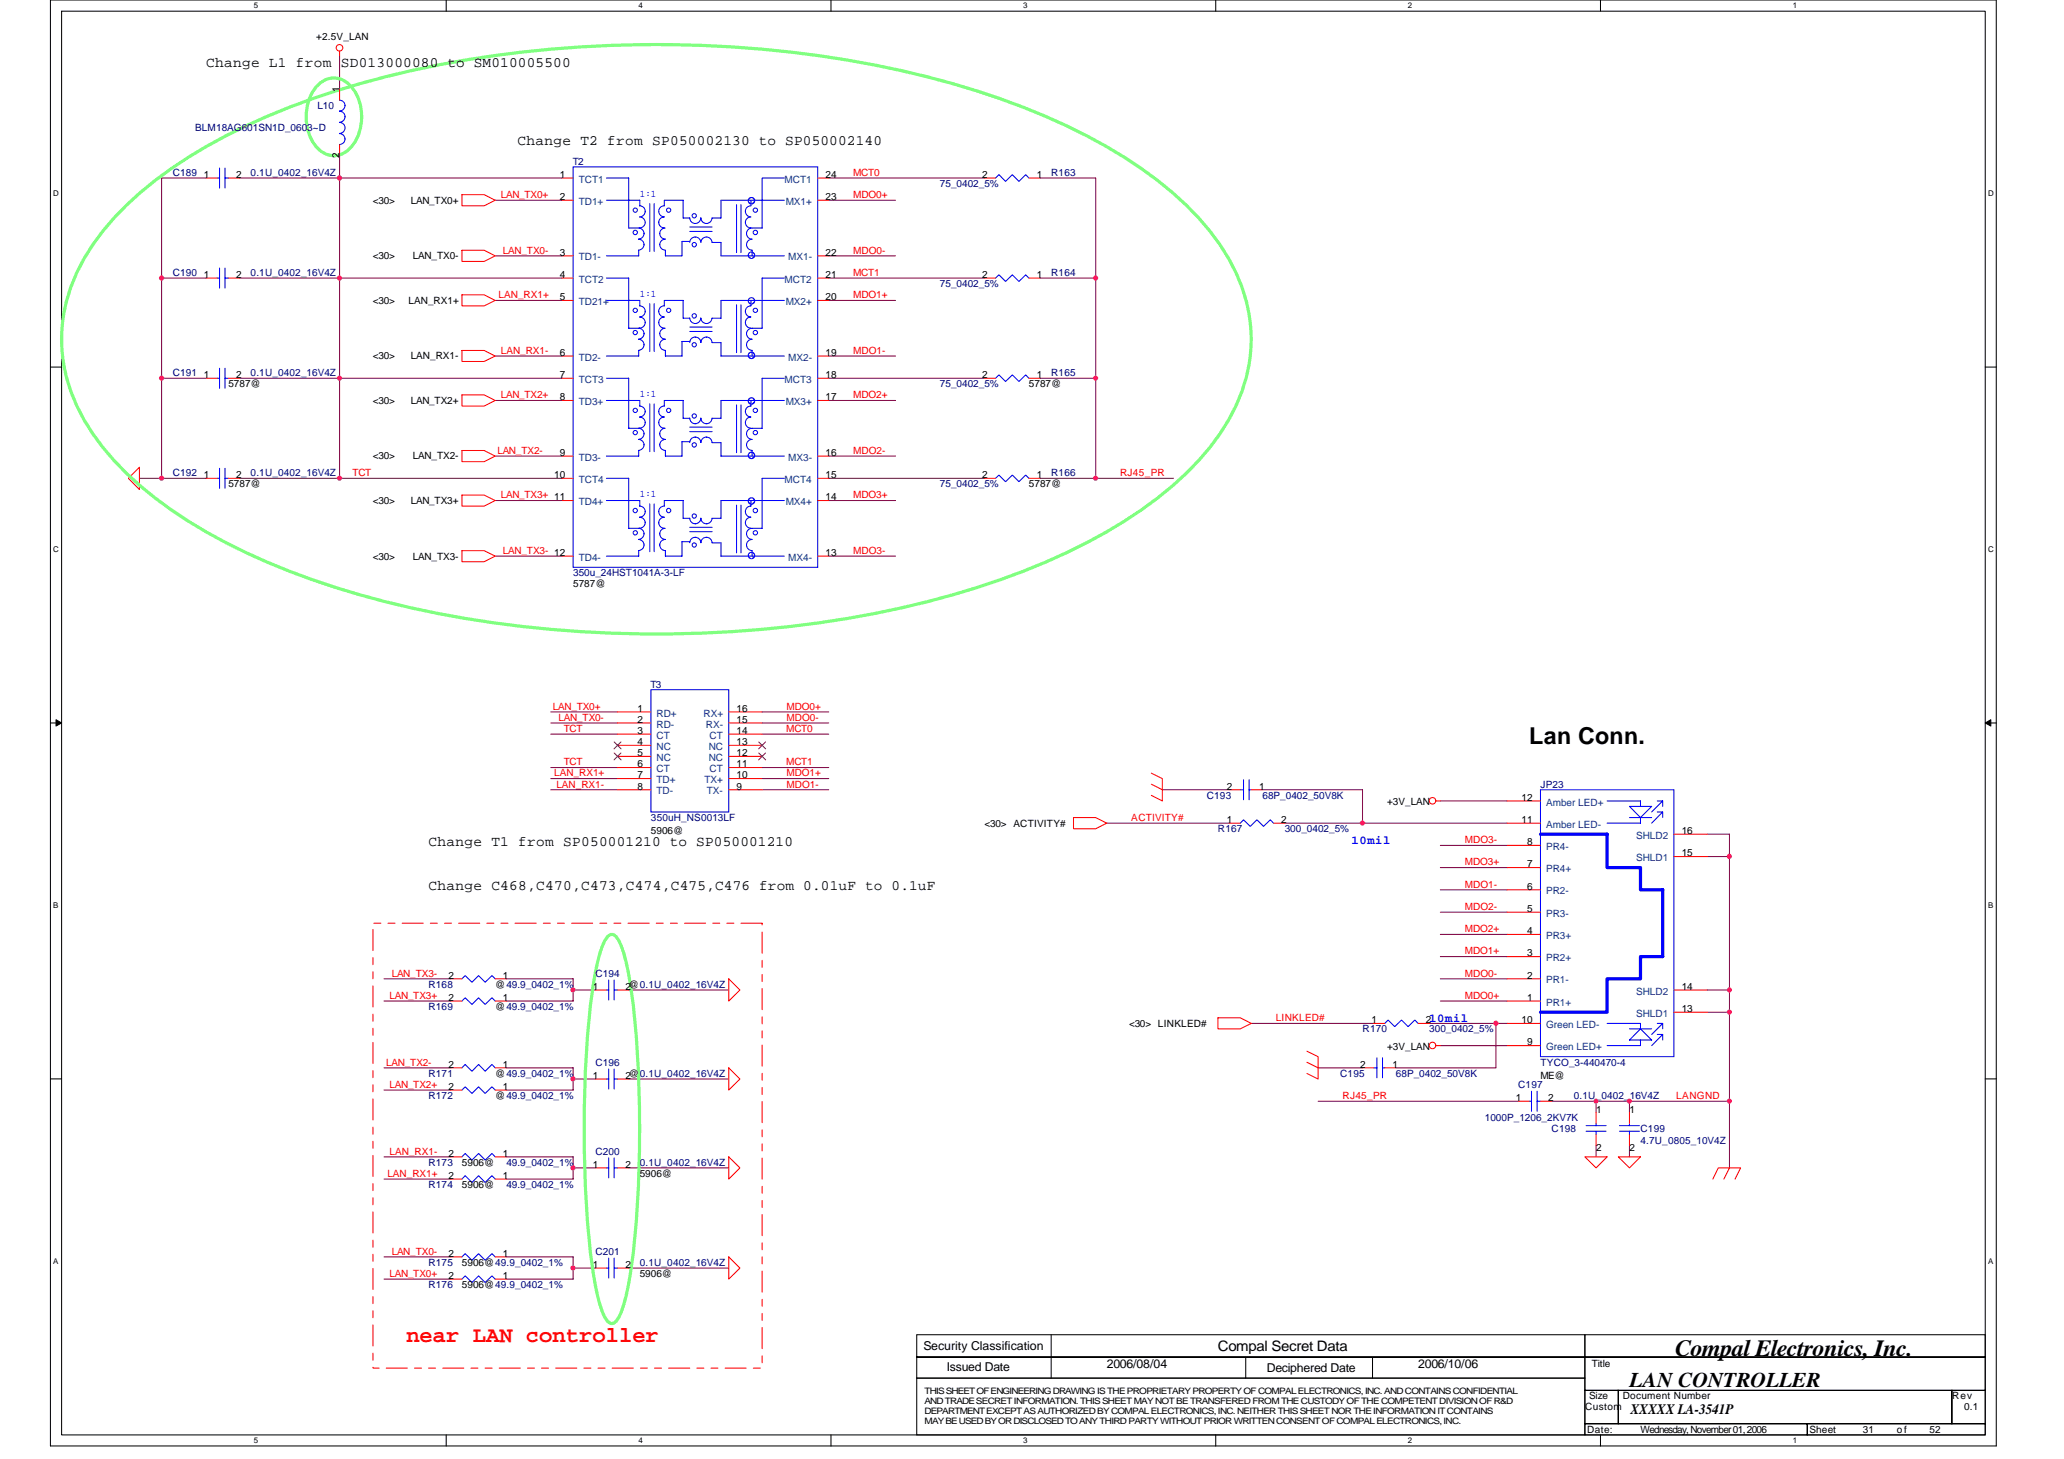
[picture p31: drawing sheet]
<svg xmlns="http://www.w3.org/2000/svg" width="297mm" height="210mm" viewBox="0 0 297 210" stroke-linecap="round" stroke-linejoin="round" font-family="sans-serif">
<defs><g id="words">
<g font-size="3.3">
<text x="220.1" y="107.1">Lan Conn.</text>
<text x="241.1" y="195.1">Compal Electronics, Inc.</text>
</g>
<text font-size="3.2" fill="#f00" x="58.5" y="193.1">near LAN controller</text>
<text font-size="3" x="234.5" y="199.6">LAN CONTROLLER</text>
<g font-size="2.1">
<text x="29.7" y="9.7">Change L1 from SD013000080 to SM010005500</text>
<text x="74.5" y="20.9">Change T2 from SP050002130 to SP050002140</text>
<text x="61.7" y="121.7">Change T1 from SP050001210 to SP050001210</text>
<text x="61.7" y="128.1">Change C468,C470,C473,C474,C475,C476 from 0.01uF to 0.1uF</text>
<text x="175.3" y="194.4">Compal Secret Data</text>
<text x="234.7" y="203.5">XXXXX LA-3541P</text>
</g>
<g font-size="1.8" fill="#00f">
<text x="194.5" y="121.4">10mil</text>
<text x="205.7" y="147">10mil</text>
</g>
<g font-size="1.8">
<text x="132.9" y="194.2">Security Classification</text>
<text x="136.2" y="197.3">Issued Date</text>
<text x="159.3" y="196.8">2006/08/04</text>
<text x="182.3" y="197.4">Deciphered Date</text>
<text x="204.1" y="196.8">2006/10/06</text>
</g>
<g font-size="1.4">
<text x="45.5" y="5.8">+2.5V_LAN</text>
<text x="48.8" y="13.3" transform="rotate(-90 48.8 13.3)">1</text>
<text x="48.8" y="22.7" transform="rotate(-90 48.8 22.7)">2</text>
<text x="29.3" y="25.6">1</text>
<text x="34" y="25.6">2</text>
<text x="53.7" y="29.3">&lt;30&gt;</text>
<text x="59.1" y="29.3">LAN_TX0+</text>
<text x="80.6" y="25.6">1</text>
<text x="80.6" y="28.8">2</text>
<text x="118.8" y="28.8">23</text>
<text x="118.8" y="25.6">24</text>
<text x="141.3" y="25.6">2</text>
<text x="149.2" y="25.6">1</text>
<text x="29.3" y="40">1</text>
<text x="34" y="40">2</text>
<text x="53.7" y="37.3">&lt;30&gt;</text>
<text x="59.4" y="37.3">LAN_TX0-</text>
<text x="80.6" y="36.8">3</text>
<text x="80.6" y="40">4</text>
<text x="118.8" y="36.8">22</text>
<text x="118.8" y="40">21</text>
<text x="141.3" y="40">2</text>
<text x="149.2" y="40">1</text>
<text x="53.7" y="43.7">&lt;30&gt;</text>
<text x="58.8" y="43.7">LAN_RX1+</text>
<text x="80.6" y="43.2">5</text>
<text x="118.8" y="43.2">20</text>
<text x="53.7" y="51.7">&lt;30&gt;</text>
<text x="59.1" y="51.7">LAN_RX1-</text>
<text x="80.6" y="51.2">6</text>
<text x="118.8" y="51.2">19</text>
<text x="29.3" y="54.4">1</text>
<text x="32.9" y="55.7">5787@</text>
<text x="34" y="54.4">2</text>
<text x="53.7" y="58.1">&lt;30&gt;</text>
<text x="59.1" y="58.1">LAN_TX2+</text>
<text x="80.6" y="54.4">7</text>
<text x="80.6" y="57.6">8</text>
<text x="118.8" y="57.6">17</text>
<text x="118.8" y="54.4">18</text>
<text x="141.3" y="54.4">2</text>
<text x="148.1" y="55.7">5787@</text>
<text x="149.2" y="54.4">1</text>
<text x="80.6" y="65.6">9</text>
<text x="118.8" y="65.6">16</text>
<text x="29.3" y="68.8">1</text>
<text x="32.9" y="70.1">5787@</text>
<text x="34" y="68.8">2</text>
<text x="53.7" y="66.1">&lt;30&gt;</text>
<text x="59.4" y="66.1">LAN_TX2-</text>
<text x="79.8" y="68.8">10</text>
<text x="118.8" y="72">14</text>
<text x="118.8" y="68.8">15</text>
<text x="141.3" y="68.8">2</text>
<text x="148.1" y="70.1">5787@</text>
<text x="149.2" y="68.8">1</text>
<text x="53.7" y="72.5">&lt;30&gt;</text>
<text x="59.1" y="72.5">LAN_TX3+</text>
<text x="53.7" y="80.5">&lt;30&gt;</text>
<text x="59.4" y="80.5">LAN_TX3-</text>
<text x="118.8" y="80">13</text>
<text x="82.5" y="84.5">5787@</text>
<text x="91.8" y="102.4">1</text>
<text x="91.8" y="104">2</text>
<text x="91.8" y="105.6">3</text>
<text x="91.8" y="107.2">4</text>
<text x="106" y="105.6">14</text>
<text x="106" y="102.4">16</text>
<text x="106" y="107.2">13</text>
<text x="106" y="104">15</text>
<text x="91.8" y="110.4">6</text>
<text x="91.8" y="112">7</text>
<text x="91.8" y="113.6">8</text>
<text x="91.8" y="108.8">5</text>
<text x="106" y="112">10</text>
<text x="106" y="110.4">11</text>
<text x="106" y="108.8">12</text>
<text x="106" y="113.6">9</text>
<text x="176.6" y="113.6">2</text>
<text x="181.2" y="113.6">1</text>
<text x="141.7" y="118.9">&lt;30&gt; ACTIVITY#</text>
<text x="176.6" y="118.4">1</text>
<text x="184.4" y="118.4">2</text>
<text x="199.6" y="115.9">+3V_LAN</text>
<text x="219" y="118.4">11</text>
<text x="219" y="115.2">12</text>
<text x="242" y="120">16</text>
<text x="93.7" y="120">5906@</text>
<text x="219.8" y="124.8">7</text>
<text x="219.8" y="121.6">8</text>
<text x="242" y="123.2">15</text>
<text x="219.8" y="131.2">5</text>
<text x="219.8" y="128">6</text>
<text x="219.8" y="137.6">3</text>
<text x="219.8" y="134.4">4</text>
<text x="64.6" y="140.8">2</text>
<text x="64.6" y="144">2</text>
<text x="71.3" y="142.1">@49.9_0402_1%</text>
<text x="72.4" y="140.8">1</text>
<text x="72.4" y="144">1</text>
<text x="85.3" y="142.4">1</text>
<text x="90" y="142.4">2@0.1U_0402_16V4Z</text>
<text x="219.8" y="140.8">2</text>
<text x="219.8" y="144">1</text>
<text x="242" y="142.4">14</text>
<text x="71.3" y="145.3">@49.9_0402_1%</text>
<text x="162.5" y="147.7">&lt;30&gt; LINKLED#</text>
<text x="197.4" y="147.2">1</text>
<text x="205.2" y="147.2">2</text>
<text x="219" y="147.2">10</text>
<text x="242" y="145.6">13</text>
<text x="64.6" y="153.6">2</text>
<text x="71.3" y="154.9">@49.9_0402_1%</text>
<text x="72.4" y="153.6">1</text>
<text x="85.3" y="155.2">1</text>
<text x="90" y="155.2">2@0.1U_0402_16V4Z</text>
<text x="195.8" y="153.6">2</text>
<text x="199.6" y="151.1">+3V_LAN</text>
<text x="200.4" y="153.6">1</text>
<text x="219.8" y="150.4">9</text>
<text x="221.7" y="155.2">ME@</text>
<text x="64.6" y="156.8">2</text>
<text x="71.3" y="158.1">@49.9_0402_1%</text>
<text x="72.4" y="156.8">1</text>
<text x="218.2" y="158.4">1</text>
<text x="222.8" y="158.4">2</text>
<text x="229.7" y="160.2">1</text>
<text x="234.5" y="160.2">1</text>
<text x="64.6" y="166.4">2</text>
<text x="66.5" y="167.7">5906@</text>
<text x="72.4" y="166.4">1</text>
<text x="85.3" y="168">1</text>
<text x="90" y="168">2</text>
<text x="229.7" y="165.7">2</text>
<text x="234.5" y="165.7">2</text>
<text x="64.6" y="169.6">2</text>
<text x="66.5" y="170.9">5906@</text>
<text x="72.4" y="169.6">1</text>
<text x="92.1" y="169.3">5906@</text>
<text x="64.6" y="180.8">2</text>
<text x="64.6" y="184">2</text>
<text x="66.5" y="182.1">5906@49.9_0402_1%</text>
<text x="66.5" y="185.3">5906@49.9_0402_1%</text>
<text x="72.4" y="180.8">1</text>
<text x="72.4" y="184">1</text>
<text x="85.3" y="182.4">1</text>
<text x="90" y="182.4">2</text>
<text x="92.1" y="183.7">5906@</text>
<text x="229.1" y="196.7">Title</text>
<text x="228.1" y="202.9">Custom</text>
<text x="228.7" y="201.3">Size</text>
<text x="233.5" y="201.3">Document Number</text>
<text x="281" y="201.3">Rev</text>
<text x="282.7" y="202.9">0.1</text>
<text x="228.4" y="206.1">Date:</text>
<text x="236.1" y="206.1">Wednesday, November 01,2006</text>
<text x="260.4" y="206.1">Sheet</text>
<text x="268.1" y="206.1">31</text>
<text x="273" y="206.1">of</text>
<text x="277.7" y="206.1">52</text>
</g>
<g font-size="1.4" fill="#000080">
<text x="45.7" y="15.7">L10</text>
<text x="28.1" y="18.9">BLM18AG601SN1D_0603~D</text>
<text x="82.4" y="23.7">T2</text>
<text x="24.9" y="25.3">C189</text>
<text x="36.1" y="25.3">0.1U_0402_16V4Z</text>
<text x="135.3" y="26.9">75_0402_5%</text>
<text x="151.3" y="25.3">R163</text>
<text x="24.9" y="39.7">C190</text>
<text x="36.1" y="39.7">0.1U_0402_16V4Z</text>
<text x="135.3" y="41.3">75_0402_5%</text>
<text x="151.3" y="39.7">R164</text>
<text x="24.9" y="54.1">C191</text>
<text x="36.1" y="54.1">0.1U_0402_16V4Z</text>
<text x="135.3" y="55.7">75_0402_5%</text>
<text x="151.3" y="54.1">R165</text>
<text x="24.9" y="68.5">C192</text>
<text x="36.1" y="68.5">0.1U_0402_16V4Z</text>
<text x="135.3" y="70.1">75_0402_5%</text>
<text x="151.3" y="68.5">R166</text>
<text x="82.5" y="82.9">350u_24HST1041A-3-LF</text>
<text x="93.6" y="98.9">T3</text>
<text x="221.7" y="113.3">JP23</text>
<text x="93.7" y="118.1">350uH_NS0013LF</text>
<text x="173.7" y="114.9">C193</text>
<text x="175.3" y="119.7">R167</text>
<text x="181.7" y="114.9">68P_0402_50V8K</text>
<text x="184.9" y="119.7">300_0402_5%</text>
<text x="61.7" y="142.1">R168</text>
<text x="85.7" y="140.5">C194</text>
<text x="61.7" y="145.3">R169</text>
<text x="196.1" y="148.5">R170</text>
<text x="205.7" y="148.5">300_0402_5%</text>
<text x="61.7" y="154.9">R171</text>
<text x="85.7" y="153.3">C196</text>
<text x="192.9" y="154.9">C195</text>
<text x="200.9" y="154.9">68P_0402_50V8K</text>
<text x="221.7" y="153.3">TYCO_3-440470-4</text>
<text x="61.7" y="158.1">R172</text>
<text x="213.7" y="161.3">1000P_1206_2KV7K</text>
<text x="218.5" y="156.5">C197</text>
<text x="226.5" y="158.1">0.1U_0402_16V4Z</text>
<text x="61.7" y="167.7">R173</text>
<text x="72.9" y="167.7">49.9_0402_1%</text>
<text x="85.7" y="166.1">C200</text>
<text x="92.1" y="167.7">0.1U_0402_16V4Z</text>
<text x="223.3" y="162.9">C198</text>
<text x="236.1" y="162.9">C199</text>
<text x="236.1" y="164.5">4.7U_0805_10V4Z</text>
<text x="61.7" y="170.9">R174</text>
<text x="72.9" y="170.9">49.9_0402_1%</text>
<text x="61.7" y="182.1">R175</text>
<text x="61.7" y="185.3">R176</text>
<text x="85.7" y="180.5">C201</text>
<text x="92.1" y="182.1">0.1U_0402_16V4Z</text>
</g>
<g font-size="1.4" fill="#f00">
<text x="72.1" y="28.5">LAN_TX0+</text>
<text x="122.8" y="25.3">MCT0</text>
<text x="122.8" y="28.5">MDO0+</text>
<text x="72.4" y="36.5">LAN_TX0-</text>
<text x="122.8" y="39.7">MCT1</text>
<text x="122.8" y="36.5">MDO0-</text>
<text x="71.8" y="42.9">LAN_RX1+</text>
<text x="122.8" y="42.9">MDO1+</text>
<text x="72.1" y="50.9">LAN_RX1-</text>
<text x="122.8" y="50.9">MDO1-</text>
<text x="72.1" y="57.3">LAN_TX2+</text>
<text x="122.8" y="57.3">MDO2+</text>
<text x="71.6" y="65.3">LAN_TX2-</text>
<text x="122.8" y="65.3">MDO2-</text>
<text x="50.7" y="68.5">TCT</text>
<text x="72.1" y="71.7">LAN_TX3+ 11</text>
<text x="122.8" y="71.7">MDO3+</text>
<text x="161.2" y="68.5">RJ45_PR</text>
<text x="72.4" y="79.7">LAN_TX3- 12</text>
<text x="122.8" y="79.7">MDO3-</text>
<text x="79.6" y="102.1">LAN_TX0+</text>
<text x="80.4" y="103.7">LAN_TX0-</text>
<text x="81.1" y="105.3">TCT</text>
<text x="113.2" y="105.3">MCT0</text>
<text x="113.2" y="102.1">MDO0+</text>
<text x="113.2" y="103.7">MDO0-</text>
<text x="79.8" y="111.7">LAN_RX1+</text>
<text x="80.1" y="113.3">LAN_RX1-</text>
<text x="81.1" y="110.1">TCT</text>
<text x="113.2" y="110.1">MCT1</text>
<text x="113.2" y="113.3">MDO1-</text>
<text x="113.2" y="111.7">MDO1+</text>
<text x="162.8" y="118.1">ACTIVITY#</text>
<text x="210.8" y="121.3">MDO3-</text>
<text x="210.8" y="124.5">MDO3+</text>
<text x="210.8" y="127.7">MDO1-</text>
<text x="210.8" y="130.9">MDO2-</text>
<text x="210.8" y="137.3">MDO1+</text>
<text x="210.8" y="134.1">MDO2+</text>
<text x="56.1" y="143.7">LAN_TX3+</text>
<text x="56.4" y="140.5">LAN_TX3-</text>
<text x="210.8" y="143.7">MDO0+</text>
<text x="210.8" y="140.5">MDO0-</text>
<text x="183.6" y="146.9">LINKLED#</text>
<text x="55.6" y="153.3">LAN_TX2-</text>
<text x="56.1" y="156.5">LAN_TX2+</text>
<text x="193.2" y="158.1">RJ45_PR</text>
<text x="241.2" y="158.1">LANGND</text>
<text x="56.1" y="166.1">LAN_RX1-</text>
<text x="55.7" y="169.3">LAN_RX1+</text>
<text x="56.1" y="183.7">LAN_TX0+</text>
<text x="56.4" y="180.5">LAN_TX0-</text>
</g>
<g font-size="1.4" fill="#004080">
<text x="83.3" y="26.3">TCT1</text>
<text x="83.3" y="29.5">TD1+</text>
<text x="112.9" y="26.3">MCT1</text>
<text x="113.1" y="29.5">MX1+</text>
<text x="83.3" y="37.5">TD1-</text>
<text x="83.3" y="40.7">TCT2</text>
<text x="112.9" y="40.7">MCT2</text>
<text x="113.4" y="37.5">MX1-</text>
<text x="83.3" y="43.9">TD21+</text>
<text x="113.1" y="43.9">MX2+</text>
<text x="83.3" y="51.9">TD2-</text>
<text x="113.4" y="51.9">MX2-</text>
<text x="83.3" y="55.1">TCT3</text>
<text x="83.3" y="58.3">TD3+</text>
<text x="112.9" y="55.1">MCT3</text>
<text x="113.1" y="58.3">MX3+</text>
<text x="83.3" y="66.3">TD3-</text>
<text x="83.3" y="69.5">TCT4</text>
<text x="112.9" y="69.5">MCT4</text>
<text x="113.4" y="66.3">MX3-</text>
<text x="83.3" y="72.7">TD4+</text>
<text x="113.1" y="72.7">MX4+</text>
<text x="83.3" y="80.7">TD4-</text>
<text x="113.4" y="80.7">MX4-</text>
<text x="94.5" y="103.1">RD+</text>
<text x="94.5" y="104.7">RD-</text>
<text x="94.5" y="106.3">CT</text>
<text x="94.5" y="107.9">NC</text>
<text x="101.2" y="103.1">RX+</text>
<text x="101.6" y="104.7">RX-</text>
<text x="102" y="107.9">NC</text>
<text x="102.1" y="106.3">CT</text>
<text x="94.5" y="111.1">CT</text>
<text x="94.5" y="112.7">TD+</text>
<text x="94.5" y="109.5">NC</text>
<text x="101.4" y="112.7">TX+</text>
<text x="102" y="109.5">NC</text>
<text x="102.1" y="111.1">CT</text>
<text x="94.5" y="114.3">TD-</text>
<text x="101.7" y="114.3">TX-</text>
<text x="222.5" y="119.1">Amber LED-</text>
<text x="222.5" y="115.9">Amber LED+</text>
<text x="222.5" y="125.5">PR4+</text>
<text x="222.5" y="122.3">PR4-</text>
<text x="235.5" y="120.7">SHLD2</text>
<text x="235.5" y="123.9">SHLD1</text>
<text x="222.5" y="131.9">PR3-</text>
<text x="222.5" y="128.7">PR2-</text>
<text x="222.5" y="135.1">PR3+</text>
<text x="222.5" y="141.5">PR1-</text>
<text x="222.5" y="138.3">PR2+</text>
<text x="235.5" y="143.1">SHLD2</text>
<text x="222.5" y="144.7">PR1+</text>
<text x="222.5" y="147.9">Green LED-</text>
<text x="235.5" y="146.3">SHLD1</text>
<text x="222.5" y="151.1">Green LED+</text>
</g>
<g font-size="1.4" fill="#00f">
<text x="92.1" y="28.4">1:1</text>
<text x="92.1" y="42.8">1:1</text>
<text x="92.1" y="57.1">1:1</text>
<text x="92.1" y="71.6">1:1</text>
</g>
<g font-size="1.3">
<text x="133.1" y="200.5">THIS SHEET OF ENGINEERING DRAWING IS THE PROPRIETARY PROPERTY OF COMPAL ELECTRONICS, INC. AND CONTAINS CONFIDENTIAL</text>
<text x="133.1" y="202">AND TRADE SECRET INFORMATION. THIS SHEET MAY NOT BE TRANSFERED FROM THE CUSTODY OF THE COMPETENT DIVISION OF R&amp;D</text>
<text x="133.1" y="203.5">DEPARTMENT EXCEPT AS AUTHORIZED BY COMPAL ELECTRONICS, INC. NEITHER THIS SHEET NOR THE INFORMATION IT CONTAINS</text>
<text x="133.1" y="204.9">MAY BE USED BY OR DISCLOSED TO ANY THIRD PARTY WITHOUT PRIOR WRITTEN CONSENT OF COMPAL ELECTRONICS, INC.</text>
</g>
<g font-size="1.1">
<text x="36.5" y="1.2">5</text>
<text x="91.9" y="1.2">4</text>
<text x="147.3" y="1.2">3</text>
<text x="202.6" y="1.2">2</text>
<text x="258" y="1.2">1</text>
<text x="7.7" y="28.2">D</text>
<text x="286.1" y="28.2">D</text>
<text x="7.7" y="79.4">C</text>
<text x="286.1" y="79.4">C</text>
<text x="7.7" y="130.6">B</text>
<text x="286.1" y="130.6">B</text>
<text x="7.7" y="181.8">A</text>
<text x="286.1" y="181.8">A</text>
<text x="36.5" y="207.6">5</text>
<text x="91.9" y="207.6">4</text>
<text x="147.3" y="207.6">3</text>
<text x="202.6" y="207.6">2</text>
<text x="258" y="207.6">1</text>
</g>
</g></defs>
<path d="M7.3 0h280v208h-280zM8.9 1.6h276.8v204.8h-276.8z" fill="none" stroke="#000" stroke-width=".15"/>
<g fill="#fff">
<path d="M36.5 .2h.6v1.2h-.6z"/>
<path d="M36.5 206.6h.6v1.3h-.6z"/>
</g>
<path d="M64.2 0v1.6M64.2 206.4v1.6" fill="none" stroke="#000" stroke-width=".15"/>
<g fill="#fff">
<path d="M91.9 .2h.6v1.2h-.6z"/>
<path d="M91.9 206.6h.6v1.3h-.6z"/>
</g>
<path d="M119.6 0v1.6M119.6 206.4v1.6" fill="none" stroke="#000" stroke-width=".15"/>
<g fill="#fff">
<path d="M147.3 .2h.6v1.2h-.6z"/>
<path d="M147.3 206.6h.6v1.3h-.6z"/>
</g>
<path d="M175 0v1.6M175 206.4v1.6" fill="none" stroke="#000" stroke-width=".15"/>
<g fill="#fff">
<path d="M202.6 .2h.6v1.2h-.6z"/>
<path d="M202.6 206.6h.6v1.3h-.6z"/>
</g>
<path d="M230.3 0v1.6M230.3 206.4v1.6" fill="none" stroke="#000" stroke-width=".15"/>
<g fill="#fff">
<path d="M258 .2h.6v1.2h-.6z"/>
<path d="M258 206.6h.6v1.3h-.6z"/>
<path d="M7.7 27.2h.8v1.3h-.8z"/>
<path d="M286.1 27.2h.8v1.3h-.8z"/>
<path d="M7.7 78.4h.8v1.3h-.8z"/>
<path d="M286.1 78.4h.8v1.3h-.8z"/>
</g>
<path d="M7.3 52.8h1.6M285.7 52.8h1.6" fill="none" stroke="#000" stroke-width=".15"/>
<g fill="#fff">
<path d="M7.7 129.6h.7v1.3h-.7z"/>
<path d="M286.1 129.6h.7v1.3h-.7z"/>
</g>
<path d="M7.3 104h1.6M285.7 104h1.6" fill="none" stroke="#000" stroke-width=".15"/>
<path d="M8.1 103.5l.8 .5-.8 .5zM285.7 104l.8-.5v1z" fill="#000" stroke="#000" stroke-width=".14"/>
<g fill="#fff">
<path d="M7.7 180.8h.7v1.3h-.7z"/>
<path d="M286.1 180.8h.7v1.3h-.7z"/>
</g>
<g fill="none" stroke="#000" stroke-width=".15">
<path d="M7.3 155.2h1.6M285.7 155.2h1.6M131.9 192h96.2v3.2h-96.2zM131.9 195.2h96.2v3.1h-96.2zM131.9 198.3h96.2v8.1h-96.2zM151.3 192v6.3M179.3 195.2v3.1M197.5 195.2v3.1M228.1 192h57.6v3.2h-57.6zM228.1 195.2h57.6v4.8h-57.6zM228.1 200h4.8v4.8h-4.8zM228.1 204.8h32v1.6h-32z"/>
<path d="M232.9 200h48v4.8h-48zM260.1 204.8h25.6v1.6h-25.6zM280.9 200h4.8v4.8h-4.8z"/>
</g>
<g fill="none" stroke="#800040" stroke-width=".15">
<path d="M48.9 8v4.8M29.7 25.6h-6.4v14.4h6.4M34.5 25.6h46.4M48.9 22.4v46.4M71.3 28.8h9.6M71.3 36.8h9.6M119.3 25.6h22.4M119.3 28.8h9.6M119.3 36.8h9.6M149.7 25.6h8v43.2M23.3 40v14.4h6.4M23.3 54.4v14.4"/>
<path d="M34.5 40h46.4M34.5 54.4h46.4M71.3 57.6h9.6M71.3 43.2h9.6M71.3 51.2h9.6M119.3 40h22.4M119.3 54.4h22.4M119.3 57.6h9.6M119.3 43.2h9.6M119.3 51.2h9.6M149.7 40h8M149.7 54.4h8"/>
<path d="M20.1 68.8h9.6M34.5 68.8h46.4M71.3 72h9.6M71.3 65.6h9.6M119.3 68.8h22.4M119.3 72h9.6M119.3 65.6h9.6M149.7 68.8h19.2M71.3 80h9.6M119.3 80h9.6M79.3 113.6h9.6M79.3 102.4h9.6"/>
<path d="M79.3 104h9.6M79.3 112h9.6M79.3 105.6h9.6M79.3 110.4h9.6M109.7 113.6h9.6M109.7 102.4h9.6M109.7 104h9.6M109.7 112h9.6M109.7 105.6h9.6M109.7 110.4h9.6M159.3 118.4h17.6M167.3 113.6h9.6"/>
<path d="M181.7 113.6h14.4v4.8M184.9 118.4h32M207.3 115.2h9.6M207.3 121.6h9.6M207.3 137.6h9.6M207.3 124.8h9.6M207.3 128h9.6M207.3 131.2h9.6M207.3 134.4h9.6M245.7 120h3.2v48M245.7 123.2h3.2M55.3 140.8h9.6"/>
<path d="M55.3 153.6h9.6M55.3 156.8h9.6M55.3 144h9.6M72.9 140.8h9.6v3.2h-9.6M72.9 153.6h9.6v3.2h-9.6M82.5 155.2h3.2M82.5 142.4h3.2M90.5 155.2h14.4M90.5 142.4h14.4M180.1 147.2h17.6M189.7 153.6h6.4M189.7 158.4h28.8"/>
<path d="M205.7 147.2h11.2M207.3 140.8h9.6M207.3 144h9.6M207.3 150.4h9.6M215.3 147.2v6.4h-14.4M223.3 158.4h25.6M229.7 158.4v1.6M234.5 158.4v1.6M245.7 142.4h3.2M245.7 145.6h3.2M55.3 169.6h9.6M55.3 166.4h9.6"/>
<path d="M72.9 166.4h9.6v3.2h-9.6M82.5 168h3.2M90.5 168h14.4M229.7 164.8v1.6M234.5 164.8v1.6M55.3 180.8h9.6M55.3 184h9.6M72.9 180.8h9.6v3.2h-9.6M82.5 182.4h3.2M90.5 182.4h14.4"/>
</g>
<g fill="none" stroke="#f00" stroke-width=".15">
<path d="M48.9 7.4v.6M48.9 12.8v1.6M29.7 25.6h1.6M32.9 25.6h1.6M48.9 20.8v1.6M66.5 36h3.2l1.6 .8-1.6 .8h-3.2zM66.5 28h3.2l1.6 .8-1.6 .8h-3.2zM80.9 25.6h1.6M80.9 28.8h1.6M80.9 36.8h1.6M117.7 25.6h1.6M117.7 28.8h1.6"/>
<path d="M117.7 36.8h1.6M141.7 25.6h1.6M148.1 25.6h1.6M29.7 40h1.6M29.7 54.4h1.6M32.9 40h1.6M32.9 54.4h1.6M66.5 56.8h3.2l1.6 .8-1.6 .8h-3.2zM66.5 42.4h3.2l1.6 .8-1.6 .8h-3.2zM66.5 50.4h3.2l1.6 .8-1.6 .8h-3.2zM80.9 40h1.6M80.9 43.2h1.6"/>
<path d="M80.9 51.2h1.6M80.9 54.4h1.6M80.9 57.6h1.6M117.7 40h1.6M117.7 43.2h1.6M117.7 51.2h1.6M117.7 54.4h1.6M117.7 57.6h1.6M141.7 40h1.6M141.7 54.4h1.6M148.1 40h1.6M148.1 54.4h1.6"/>
<path d="M20.1 67.2v3.2l-1.6-1.6zM29.7 68.8h1.6M32.9 68.8h1.6M66.5 79.2h3.2l1.6 .8-1.6 .8h-3.2zM66.5 71.2h3.2l1.6 .8-1.6 .8h-3.2zM66.5 64.8h3.2l1.6 .8-1.6 .8h-3.2zM80.9 65.6h1.6M80.9 68.8h1.6M80.9 72h1.6M117.7 65.6h1.6M117.7 68.8h1.6M117.7 72h1.6"/>
<path d="M141.7 68.8h1.6M148.1 68.8h1.6M80.9 80h1.6M117.7 80h1.6M88.9 113.6h4.8M88.9 102.4h4.8M88.9 104h4.8M88.9 105.6h4.8M88.9 110.4h4.8M88.9 112h4.8M88.9 107.2h4.8M88.9 108.8h4.8"/>
<path d="M104.9 113.6h4.8M104.9 102.4h4.8M104.9 104h4.8M104.9 105.6h4.8M104.9 110.4h4.8M104.9 112h4.8M104.9 107.2h4.8M104.9 108.8h4.8M154.5 117.6h3.2l1.6 .8-1.6 .8h-3.2zM165.7 111.2l1.6 .8v3.2l-1.6-.8M165.7 112.8l1.6 .8M176.9 118.4h1.6"/>
<path d="M176.9 113.6h1.6M180.1 113.6h1.6M183.3 118.4h1.6M206.6 115.2h.7M216.9 115.2h4.8M216.9 118.4h4.8M216.9 137.6h4.8M216.9 134.4h4.8M216.9 131.2h4.8M216.9 128h4.8M216.9 124.8h4.8M216.9 121.6h4.8"/>
<path d="M240.9 120h4.8M240.9 123.2h4.8M64.9 140.8h1.6M64.9 144h1.6M64.9 153.6h1.6M64.9 156.8h1.6M71.3 140.8h1.6M71.3 144h1.6M71.3 153.6h1.6M71.3 156.8h1.6M85.7 142.4h1.6M85.7 155.2h1.6"/>
<path d="M88.9 142.4h1.6M88.9 155.2h1.6M104.9 140.8l1.6 1.6-1.6 1.6zM104.9 153.6l1.6 1.6-1.6 1.6zM175.3 146.4h3.2l1.6 .8-1.6 .8h-3.2zM188.1 151.2l1.6 .8v3.2l-1.6-.8M188.1 152.8l1.6 .8M196.1 153.6h1.6M197.7 147.2h1.6M199.3 153.6h1.6M204.1 147.2h1.6M206.6 150.4h.7"/>
<path d="M216.9 150.4h4.8M216.9 140.8h4.8M216.9 144h4.8M216.9 147.2h4.8M218.5 158.4h1.6M221.7 158.4h1.6M240.9 145.6h4.8M240.9 142.4h4.8M64.9 166.4h1.6M64.9 169.6h1.6M71.3 166.4h1.6M71.3 169.6h1.6"/>
<path d="M85.7 168h1.6M88.9 168h1.6M104.9 166.4l1.6 1.6-1.6 1.6zM228.1 166.4h3.2l-1.6 1.6zM229.7 160v1.6M229.7 163.2v1.6M232.9 166.4h3.2l-1.6 1.6zM234.5 160v1.6M234.5 163.2v1.6M246.5 169.6l.8-1.6h3.2l-.8 1.6M248.9 168l-.8 1.6M64.9 180.8h1.6"/>
<path d="M64.9 184h1.6M71.3 180.8h1.6M71.3 184h1.6M85.7 182.4h1.6M88.9 182.4h1.6M104.9 180.8l1.6 1.6-1.6 1.6z"/>
<circle cx="48.9" cy="6.9" r=".47"/>
<circle cx="206.2" cy="115.2" r=".47"/>
<circle cx="206.2" cy="150.4" r=".47"/>
</g>
<path d="M53.7 132.8h56v64h-56z" fill="none" stroke="#f00" stroke-width=".14" stroke-dasharray="3 1 1 1 1 1"/>
<path d="M45.5 12.5a3.2 3.2 0 0 1 5.1 0 7.1 7.1 0 0 1 0 8.6 3.2 3.2 0 0 1-5.1 0 7.2 7.2 0 0 1 0-8.6zM17.9 29.8a66 66 0 0 1 20-12.8 133.1 133.1 0 0 1 39.3-9.7 166.3 166.3 0 0 1 55.6 3.6 101.2 101.2 0 0 1 29.4 12 47.5 47.5 0 0 1 13.1 12 23.1 23.1 0 0 1 4 19.7 29.4 29.4 0 0 1-8.3 13.2 66.1 66.1 0 0 1-20 12.8 133.1 133.1 0 0 1-39.3 9.7 166.2 166.2 0 0 1-55.6-3.6 101.1 101.1 0 0 1-29.4-12 47.5 47.5 0 0 1-13.1-12 23.1 23.1 0 0 1-4-19.6 29.4 29.4 0 0 1 8.3-13.3zM87.7 134.6l.4-.2 .3 .2a5.6 5.6 0 0 1 1.5 2.8 93.6 93.6 0 0 1 2.1 19.7 146 146 0 0 1-1.5 27.6 16.1 16.1 0 0 1-1.7 5.2l-.4 .4-.3 .1-.4-.1a5.6 5.6 0 0 1-1.4-2.9 94.2 94.2 0 0 1-2.2-19.7 146.9 146.9 0 0 1 1.5-27.6 16 16 0 0 1 1.7-5.2z" fill="none" stroke="#80ff80" stroke-width=".47"/>
<g fill="none" stroke="#00f" stroke-width=".15">
<path d="M48.8 14.4a.78 .78 0 0 1 .9 .8 .78 .78 0 0 1-.9 .8M48.8 16a.79 .79 0 0 1 .9 .8 .79 .79 0 0 1-.9 .8 .8 .8 0 0 1 .9 .8 .8 .8 0 0 1-.9 .8 .79 .79 0 0 1 .9 .8 .79 .79 0 0 1-.9 .8M31.3 25.6h.3M31.6 24.2v2.9M31.6 38.6v2.8M32.4 24.2v2.9M32.4 38.6v2.8M32.4 25.6h.5M82.5 24h35.2v57.6h-35.2zM87.3 25.6h3.2v7.2h1.6M87.3 28.8h4.8v.8M91.9 32.8a.79 .79 0 0 1 .8 .8 .79 .79 0 0 1-.8 .8"/>
<path d="M91.9 34.4a.78 .78 0 0 1 .8 .8 .78 .78 0 0 1-.8 .8M91.9 36v.8h-4.6M92.1 29.6a.79 .79 0 0 1 .8 .8 .79 .79 0 0 1-.8 .8M92.1 31.2a.78 .78 0 0 1 .8 .8 .78 .78 0 0 1-.8 .8M93.5 29.3v6.9M94.1 29.3v6.9M95.6 31.2a.78 .78 0 0 0-.8 .8 .78 .78 0 0 0 .8 .8M95.6 31.2a.79 .79 0 0 1-.8-.8 .79 .79 0 0 1 .8-.8v-.8h2.7v2.6h1M95.7 34.4a.78 .78 0 0 0-.7 .8 .78 .78 0 0 0 .7 .8M95.7 32.8a.79 .79 0 0 0-.7 .8 .79 .79 0 0 0 .7 .8M99.3 31.3a.79 .79 0 0 0 .8 .9 .79 .79 0 0 0 .8-.9M99.3 34.9a.79 .79 0 0 1 .8-.8 .79 .79 0 0 1 .8 .8"/>
<path d="M99.3 34.7h-1.2v2.1h-2.3v-.8M99.3 33.3h3.2M99.3 32.7h3.2M100.9 31.3a.79 .79 0 0 0 .8 .9 .79 .79 0 0 0 .8-.9M100.9 34.9a.79 .79 0 0 1 .8-.8 .79 .79 0 0 1 .8 .8M102.5 34.9h1.3v1.9h9.1M106 29.4v6.9M106.6 29.4v6.9M108.1 31.2a.78 .78 0 0 0-.8 .8 .78 .78 0 0 0 .8 .8M108.1 29.6a.79 .79 0 0 0-.8 .8 .79 .79 0 0 0 .8 .8M108.1 28.8v.8M108.2 32.8a.79 .79 0 0 0-.8 .8 .79 .79 0 0 0 .8 .8"/>
<path d="M108.2 34.4a.78 .78 0 0 0-.8 .8 .78 .78 0 0 0 .8 .8M108.2 36v.8M112.9 25.6h-3.2v7.2h-1.5M112.9 28.8h-9.1v2.6h-1.3M143.3 25.6l.5-.5 .9 1 1-1 .9 1 1-1 .5 .5M31.3 40h.3M31.3 54.4h.3M31.6 53v2.9M32.4 40h.5M32.4 53v2.9M32.4 54.4h.5M87.3 40h3.2v7.2h1.6"/>
<path d="M87.3 43.2h4.8v.8M87.3 57.6h4.8v.8M87.3 54.4h3.2v7.2h1.6M91.9 48.8a.79 .79 0 0 1 .8 .8 .79 .79 0 0 1-.8 .8M91.9 47.2a.78 .78 0 0 1 .8 .8 .78 .78 0 0 1-.8 .8M91.9 50.4v.8h-4.6M92.1 44a.79 .79 0 0 1 .8 .8 .79 .79 0 0 1-.8 .8M92.1 45.6a.79 .79 0 0 1 .8 .8 .79 .79 0 0 1-.8 .8M92.1 58.4a.78 .78 0 0 1 .8 .8 .78 .78 0 0 1-.8 .8M93.5 43.7v6.9M93.5 58.1v6.9M94.1 43.7v6.9"/>
<path d="M94.1 58.1v6.9M95.6 45.6a.79 .79 0 0 1-.8-.8 .79 .79 0 0 1 .8-.8v-.8h2.7v2.6h1M95.6 45.6a.79 .79 0 0 0-.8 .8 .79 .79 0 0 0 .8 .8M95.6 60a.78 .78 0 0 1-.8-.8 .78 .78 0 0 1 .8-.8v-.8h2.7v2.6h1M95.7 48.8a.79 .79 0 0 0-.7 .8 .79 .79 0 0 0 .7 .8l.1 .8h2.3v-2.1h1.2M95.7 47.2a.78 .78 0 0 0-.7 .8 .78 .78 0 0 0 .7 .8M99.3 45.8a.79 .79 0 0 0 .8 .7 .79 .79 0 0 0 .8-.7M99.3 49.3a.79 .79 0 0 1 .8-.8 .79 .79 0 0 1 .8 .8M99.3 47.7h3.2M99.3 47.1h3.2M100.9 49.3a.79 .79 0 0 1 .8-.8 .79 .79 0 0 1 .8 .8M100.9 45.8a.79 .79 0 0 0 .8 .7 .79 .79 0 0 0 .8-.7"/>
<path d="M102.5 49.3h1.3v1.9h9.1M106 43.9v6.8M106 58.3v6.8M106.6 43.9v6.8M106.6 58.3v6.8M108.1 45.6a.79 .79 0 0 0-.8 .8 .79 .79 0 0 0 .8 .8M108.1 44a.79 .79 0 0 0-.8 .8 .79 .79 0 0 0 .8 .8M108.1 58.4a.78 .78 0 0 0-.8 .8 .78 .78 0 0 0 .8 .8M108.1 43.2v.8M108.1 57.6v.8M108.2 47.2a.78 .78 0 0 0-.8 .8 .78 .78 0 0 0 .8 .8M108.2 48.8a.79 .79 0 0 0-.8 .8 .79 .79 0 0 0 .8 .8"/>
<path d="M108.2 50.4v.8M112.9 40h-3.2v7.2h-1.5M112.9 43.2h-9.1v2.6h-1.3M112.9 57.6h-9.1v2.6h-1.3M112.9 54.4h-3.2v7.2h-1.5M143.3 40l.5-.5 .9 1 1-1 .9 1 1-1 .5 .5M143.3 54.4l.5-.5 .9 1 1-1 .9 1 1-1 .5 .5M31.3 68.8h.3M31.6 67.4v2.9M32.4 67.4v2.9M32.4 68.8h.5M87.3 72h4.8v.8"/>
<path d="M87.3 68.8h3.2v7.2h1.6M91.9 61.6a.8 .8 0 0 1 .8 .8 .8 .8 0 0 1-.8 .8 .78 .78 0 0 1 .8 .8 .78 .78 0 0 1-.8 .8M91.9 76a.8 .8 0 0 1 .8 .8 .8 .8 0 0 1-.8 .8 .79 .79 0 0 1 .8 .8 .79 .79 0 0 1-.8 .8M91.9 64.8v.8h-4.6M91.9 79.2v.8h-4.6M92.1 60a.79 .79 0 0 1 .8 .8 .79 .79 0 0 1-.8 .8M92.1 72.8a.79 .79 0 0 1 .8 .8 .79 .79 0 0 1-.8 .8M92.1 74.4a.78 .78 0 0 1 .8 .8 .78 .78 0 0 1-.8 .8M93.5 72.5v6.9M94.1 72.5v6.9M95.6 60a.79 .79 0 0 0-.8 .8 .79 .79 0 0 0 .8 .8M95.6 74.4a.79 .79 0 0 1-.8-.8 .79 .79 0 0 1 .8-.8v-.8h2.7v2.6h1"/>
<path d="M95.6 74.4a.78 .78 0 0 0-.8 .8 .78 .78 0 0 0 .8 .8M95.7 61.6a.8 .8 0 0 0-.7 .8 .8 .8 0 0 0 .7 .8 .78 .78 0 0 0-.7 .8 .78 .78 0 0 0 .7 .8l.1 .8h2.3v-2.1h1.2M95.7 76a.8 .8 0 0 0-.7 .8 .8 .8 0 0 0 .7 .8 .79 .79 0 0 0-.7 .8 .79 .79 0 0 0 .7 .8M99.3 60.2a.79 .79 0 0 0 .8 .8 .79 .79 0 0 0 .8-.8M99.3 63.7a.79 .79 0 0 1 .8-.8 .79 .79 0 0 1 .8 .8M99.3 74.5a.79 .79 0 0 0 .8 .9 .79 .79 0 0 0 .8-.9M99.3 78.1a.79 .79 0 0 1 .8-.8 .79 .79 0 0 1 .8 .8M99.3 77.9h-1.2v2.1h-2.3v-.8M99.3 62.1h3.2M99.3 61.4h3.2M99.3 76.5h3.2M99.3 75.9h3.2"/>
<path d="M100.9 63.7a.79 .79 0 0 1 .8-.8 .79 .79 0 0 1 .8 .8M100.9 60.2a.79 .79 0 0 0 .8 .8 .79 .79 0 0 0 .8-.8M100.9 78.1a.79 .79 0 0 1 .8-.8 .79 .79 0 0 1 .8 .8M100.9 74.5a.79 .79 0 0 0 .8 .9 .79 .79 0 0 0 .8-.9M102.5 63.7h1.3v1.9h9.1M102.5 78.1h1.3v1.9h9.1M106 72.7v6.8M106.6 72.7v6.8M108.1 60a.79 .79 0 0 0-.8 .8 .79 .79 0 0 0 .8 .8M108.1 74.4a.78 .78 0 0 0-.8 .8 .78 .78 0 0 0 .8 .8M108.1 72.8a.79 .79 0 0 0-.8 .8 .79 .79 0 0 0 .8 .8M108.1 72v.8"/>
<path d="M108.2 61.6a.79 .79 0 0 0-.8 .8 .79 .79 0 0 0 .8 .8 .79 .79 0 0 0-.8 .8 .79 .79 0 0 0 .8 .8M108.2 76a.79 .79 0 0 0-.8 .8 .79 .79 0 0 0 .8 .8 .8 .8 0 0 0-.8 .8 .8 .8 0 0 0 .8 .8M108.2 64.8v.8M108.2 79.2v.8M112.9 72h-9.1v2.6h-1.3M112.9 68.8h-3.2v7.2h-1.5M143.3 68.8l.5-.5 .9 1 1-1 .9 1 1-1 .5 .5M93.7 99.2h11.2v17.6h-11.2zM178.5 118.4l.5-.5 .9 1 1-1 .9 1 1-1 .5 .5M178.5 113.6h.5M179 112.2v2.9M179.8 113.6h.3"/>
<path d="M179.8 112.2v2.9M221.7 113.6h19.2v38.4h-19.2zM231.3 115.2h4.8v.8M234.5 116h3.2l-1.6 1.6zM234.5 117.6h3.2M236.1 117.6v.8h-4.8M238.5 115.2h.8l-1.6 1.6M238.5 116.8h.8v.8M239.3 115.2v.8M239.3 116.8l-1.6 1.6M66.5 140.8l.4-.4 1 .9 1-.9 .9 .9 1-.9 .5 .4M66.5 156.8l.4-.4 1 .9 1-.9 .9 .9 1-.9 .5 .4"/>
<path d="M66.5 144l.4-.4 1 .9 1-.9 .9 .9 1-.9 .5 .4M66.5 153.6l.4-.5 1 1 1-1 .9 1 1-1 .5 .5M87.3 155.2h.3M87.3 142.4h.3M87.6 141v2.9M87.6 153.8v2.9M88.4 155.2h.5M88.4 141v2.9M88.4 153.8v2.9M88.4 142.4h.5M197.7 153.6h.5M198.2 152.2v2.9"/>
<path d="M199 153.6h.3M199 152.2v2.9M199.3 147.2l.5-.5 .9 1 1-1 .9 1 1-1 .5 .5M220.1 158.4h.3M220.4 157v2.9M221.2 158.4h.5M221.2 157v2.9M231.3 147.2h4.8v.8M234.5 148h3.2M236.1 149.6v.8h-4.8M236.1 148l1.6 1.6h-3.2zM238.5 147.2h.8l-1.6 1.6"/>
<path d="M238.5 148.8h.8v.8M239.3 147.2v.8M239.3 148.8l-1.6 1.6M66.5 166.4l.4-.5 1 1 1-1 .9 1 1-1 .5 .5M66.5 169.6l.4-.5 1 1 1-1 .9 1 1-1 .5 .5M87.3 168h.3M87.6 166.6v2.9M88.4 166.6v2.9M88.4 168h.5M228.3 162.8h2.8M228.3 161.9h2.8M229.7 161.6v.3"/>
<path d="M229.7 162.8v.4M233.1 162.8h2.8M233.1 161.9h2.8M234.5 161.6v.3M234.5 162.8v.4M66.5 180.8l.4-.4 1 .9 1-.9 .9 .9 1-.9 .5 .4M66.5 184l.4-.4 1 .9 1-.9 .9 .9 1-.9 .5 .4M87.3 182.4h.3M87.6 181v2.9M88.4 181v2.9M88.4 182.4h.5"/>
<circle cx="91.4" cy="33.4" r=".32"/>
<circle cx="91.4" cy="30.2" r=".31"/>
<circle cx="96.2" cy="30.2" r=".31"/>
<circle cx="99.9" cy="35.2" r=".32"/>
<circle cx="99.9" cy="31" r=".31"/>
<circle cx="108.7" cy="33.4" r=".32"/>
<circle cx="108.7" cy="30.2" r=".31"/>
<circle cx="91.4" cy="47.8" r=".31"/>
<circle cx="91.4" cy="59" r=".31"/>
<circle cx="91.4" cy="44.6" r=".31"/>
<circle cx="96.2" cy="59" r=".31"/>
<circle cx="96.2" cy="44.6" r=".31"/>
<circle cx="99.9" cy="45.4" r=".32"/>
<circle cx="99.9" cy="59.8" r=".31"/>
<circle cx="99.9" cy="49.6" r=".31"/>
<circle cx="108.7" cy="47.8" r=".31"/>
<circle cx="108.7" cy="59" r=".31"/>
<circle cx="108.7" cy="44.6" r=".31"/>
<circle cx="91.4" cy="73.4" r=".32"/>
<circle cx="91.4" cy="62.2" r=".31"/>
<circle cx="91.4" cy="76.7" r=".31"/>
<circle cx="96.2" cy="73.4" r=".32"/>
<circle cx="99.9" cy="64" r=".32"/>
<circle cx="99.9" cy="78.4" r=".31"/>
<circle cx="99.9" cy="74.2" r=".31"/>
<circle cx="108.7" cy="73.4" r=".32"/>
<circle cx="108.7" cy="62.2" r=".31"/>
<circle cx="108.7" cy="76.7" r=".31"/>
</g>
<path d="M221.7 120h9.6v4.8h4.8v3.2h3.2v9.6h-3.2v3.2h-4.8v4.8h-9.6" fill="none" stroke="#00f" stroke-width=".47"/>
<path d="M108.1 28.8h.1v.1h-.1zM108.1 36.7h.1l-.1 .1zM108.1 43.2l.1 .1h-.1zM108.1 57.6h.1v.1h-.1zM108.1 51.1h.1v.1h-.1zM108.1 72h.1v.1h-.1zM108.1 65.5h.1v.1h-.1zM108.1 79.9h.1l-.1 .1z" fill="none" stroke="#00f" stroke-width=".95"/>
<path d="M88.4 106.7l1 1M88.4 108.3l1 1M89.4 106.7l-1 1M89.4 108.3l-1 1M109.2 106.7l1 1M109.2 108.3l1 1M110.2 106.7l-1 1M110.2 108.3l-1 1" fill="none" stroke="#804000" stroke-width=".14"/>
<g fill="#f0f" stroke="#f0f" stroke-width=".15">
<circle cx="82.5" cy="155.2" r=".32"/>
<circle cx="82.5" cy="142.4" r=".31"/>
<circle cx="82.5" cy="168" r=".32"/>
<circle cx="82.5" cy="182.4" r=".31"/>
<circle cx="248.9" cy="158.4" r=".31"/>
<circle cx="229.7" cy="158.4" r=".31"/>
<circle cx="215.3" cy="147.2" r=".32"/>
<circle cx="248.9" cy="142.4" r=".31"/>
<circle cx="248.9" cy="145.6" r=".31"/>
<circle cx="234.5" cy="158.4" r=".31"/>
<circle cx="157.7" cy="40" r=".32"/>
<circle cx="157.7" cy="54.4" r=".31"/>
<circle cx="157.7" cy="68.8" r=".31"/>
<circle cx="48.9" cy="25.6" r=".31"/>
<circle cx="48.9" cy="40" r=".32"/>
<circle cx="48.9" cy="54.4" r=".31"/>
<circle cx="48.9" cy="68.8" r=".31"/>
<circle cx="23.3" cy="68.8" r=".31"/>
<circle cx="23.3" cy="54.4" r=".31"/>
<circle cx="23.3" cy="40" r=".32"/>
<circle cx="248.9" cy="123.2" r=".32"/>
<circle cx="196.1" cy="118.4" r=".31"/>
</g>
<use href="#words"/>
</svg>
